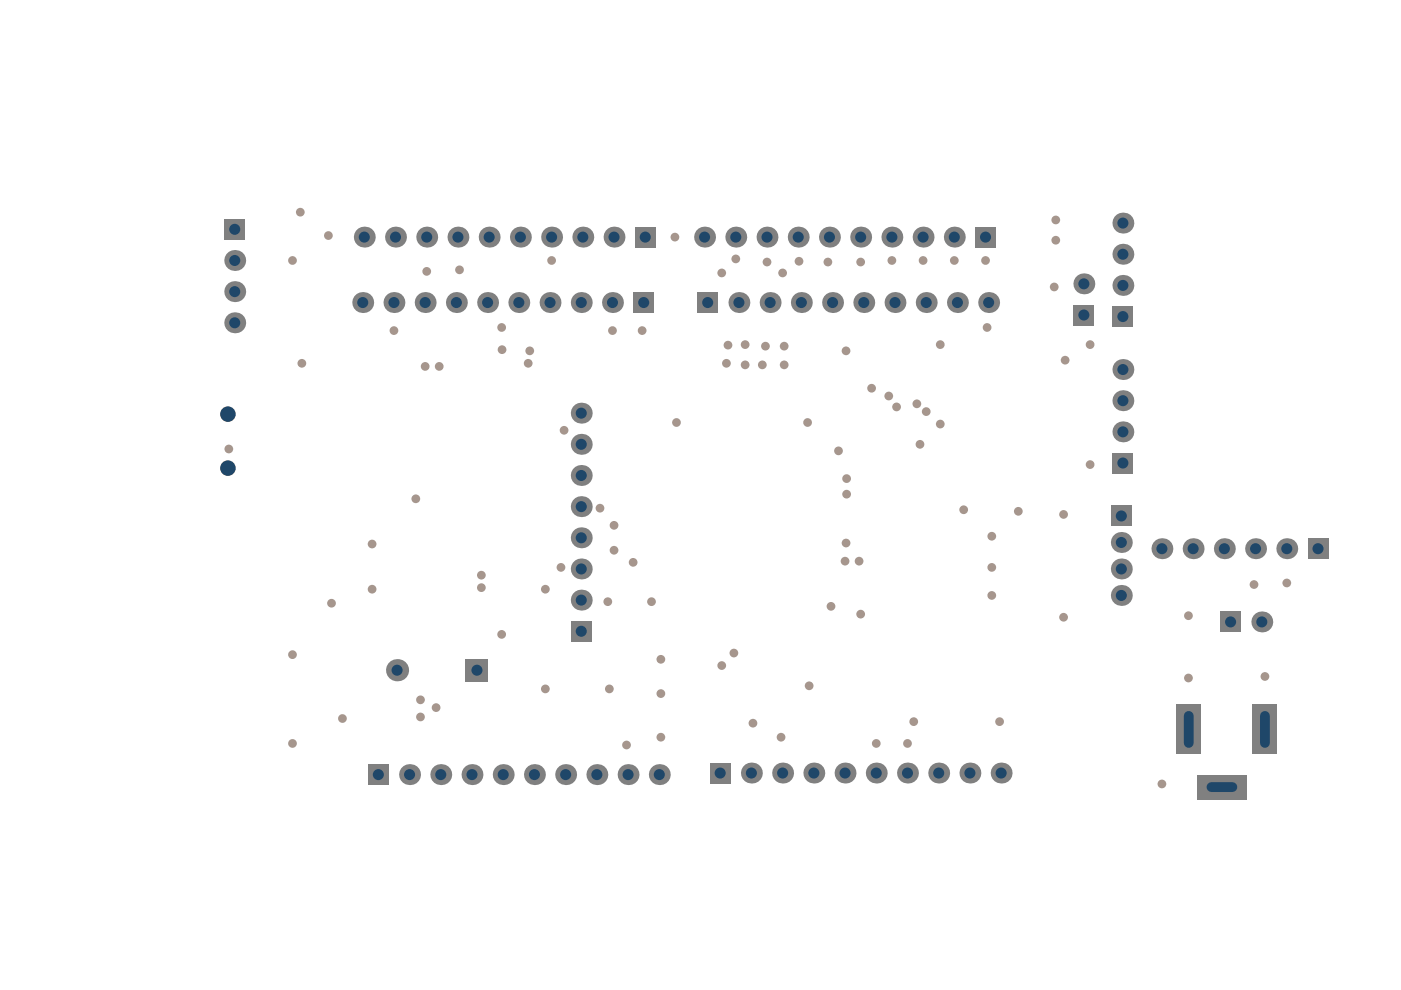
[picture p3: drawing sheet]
<svg xmlns="http://www.w3.org/2000/svg" width="297mm" height="210mm" viewBox="0 0 297 210" stroke-linecap="round" stroke-linejoin="round" font-family="sans-serif">
<g fill="#a6968d">
<circle cx="130.2" cy="111.4" r=".93"/>
<circle cx="140.1" cy="139.8" r=".93"/>
<circle cx="118.9" cy="120.3" r=".93"/>
<circle cx="210.3" cy="113.7" r=".93"/>
<circle cx="210.3" cy="126.2" r=".93"/>
<circle cx="210.3" cy="120.3" r=".93"/>
<circle cx="153" cy="141.1" r=".93"/>
<circle cx="155.6" cy="138.5" r=".93"/>
<circle cx="182.5" cy="130.2" r=".93"/>
<circle cx="176.2" cy="128.6" r=".93"/>
<circle cx="265.9" cy="123.9" r=".93"/>
<circle cx="272.8" cy="123.6" r=".93"/>
<circle cx="231.1" cy="98.5" r=".93"/>
<circle cx="78.9" cy="115.3" r=".93"/>
<circle cx="78.9" cy="124.9" r=".93"/>
<circle cx="225.5" cy="130.9" r=".93"/>
<circle cx="225.5" cy="109.1" r=".93"/>
<circle cx="169.4" cy="55.4" r=".93"/>
<circle cx="268.2" cy="143.4" r=".93"/>
<circle cx="171.6" cy="145.4" r=".93"/>
<circle cx="136.1" cy="70.1" r=".93"/>
<circle cx="143.4" cy="89.6" r=".93"/>
<circle cx="171.2" cy="89.6" r=".93"/>
<circle cx="166.3" cy="77.4" r=".93"/>
<circle cx="179.4" cy="74.4" r=".93"/>
<circle cx="138.1" cy="127.6" r=".93"/>
<circle cx="128.9" cy="127.6" r=".93"/>
<circle cx="211.9" cy="153" r=".93"/>
<circle cx="193.7" cy="153" r=".93"/>
<circle cx="185.8" cy="157.6" r=".93"/>
<circle cx="195.1" cy="94.2" r=".93"/>
<circle cx="182.1" cy="119" r=".93"/>
<circle cx="177.8" cy="95.6" r=".93"/>
<circle cx="179.5" cy="101.5" r=".93"/>
<circle cx="179.5" cy="104.8" r=".93"/>
<circle cx="179.4" cy="115.1" r=".93"/>
<circle cx="179.2" cy="119" r=".93"/>
<circle cx="69.6" cy="49.9" r=".93"/>
<circle cx="156" cy="54.9" r=".93"/>
<circle cx="143.1" cy="50.3" r=".93"/>
<circle cx="119.6" cy="91.2" r=".93"/>
<circle cx="112" cy="77" r=".93"/>
<circle cx="112.3" cy="74.4" r=".93"/>
<circle cx="97.4" cy="57.2" r=".93"/>
<circle cx="90.5" cy="57.5" r=".93"/>
<circle cx="159.6" cy="153.3" r=".93"/>
<circle cx="129.2" cy="146.1" r=".93"/>
<circle cx="115.6" cy="146.1" r=".93"/>
<circle cx="115.6" cy="124.9" r=".93"/>
<circle cx="89.2" cy="152" r=".93"/>
<circle cx="92.5" cy="150" r=".93"/>
<circle cx="89.2" cy="148.4" r=".93"/>
<circle cx="140.1" cy="156.3" r=".93"/>
<circle cx="165.6" cy="156.3" r=".93"/>
<circle cx="132.8" cy="158" r=".93"/>
<circle cx="102.1" cy="122" r=".93"/>
<circle cx="102.1" cy="124.6" r=".93"/>
<circle cx="106.4" cy="134.5" r=".93"/>
<circle cx="90.1" cy="77.7" r=".93"/>
<circle cx="93.1" cy="77.7" r=".93"/>
<circle cx="199.4" cy="89.9" r=".93"/>
<circle cx="196.4" cy="87.3" r=".93"/>
<circle cx="209.3" cy="69.4" r=".93"/>
<circle cx="199.4" cy="73.1" r=".93"/>
<circle cx="194.4" cy="85.6" r=".93"/>
<circle cx="204.3" cy="108.1" r=".93"/>
<circle cx="215.9" cy="108.4" r=".93"/>
<circle cx="192.4" cy="157.6" r=".93"/>
<circle cx="140.1" cy="147.1" r=".93"/>
<circle cx="83.5" cy="70.1" r=".93"/>
<circle cx="246.3" cy="166.2" r=".93"/>
<circle cx="88.2" cy="105.8" r=".93"/>
<circle cx="62" cy="157.6" r=".93"/>
<circle cx="62" cy="138.8" r=".93"/>
<circle cx="70.3" cy="127.9" r=".93"/>
<circle cx="72.6" cy="152.3" r=".93"/>
<circle cx="48.5" cy="95.2" r=".93"/>
<circle cx="64" cy="77" r=".93"/>
<circle cx="63.7" cy="45" r=".93"/>
<circle cx="252" cy="130.5" r=".93"/>
<circle cx="252" cy="143.8" r=".93"/>
<circle cx="231.1" cy="73.1" r=".93"/>
<circle cx="225.8" cy="76.4" r=".93"/>
<circle cx="223.5" cy="60.8" r=".93"/>
<circle cx="223.8" cy="46.6" r=".93"/>
<circle cx="223.8" cy="50.9" r=".93"/>
<circle cx="134.2" cy="119.2" r=".93"/>
<circle cx="130.2" cy="116.7" r=".93"/>
<circle cx="127.2" cy="107.7" r=".93"/>
<circle cx="175.5" cy="55.6" r=".93"/>
<circle cx="153" cy="57.9" r=".93"/>
<circle cx="117" cy="55.2" r=".93"/>
<circle cx="62" cy="55.2" r=".93"/>
<circle cx="190.1" cy="86.3" r=".93"/>
<circle cx="106.4" cy="74.1" r=".93"/>
<circle cx="106.4" cy="69.4" r=".93"/>
<circle cx="129.9" cy="70.1" r=".93"/>
<circle cx="184.8" cy="82.3" r=".93"/>
<circle cx="188.4" cy="84" r=".93"/>
<circle cx="165.9" cy="57.9" r=".93"/>
<circle cx="161.6" cy="77.4" r=".93"/>
<circle cx="162.3" cy="73.4" r=".93"/>
<circle cx="158" cy="73.1" r=".93"/>
<circle cx="154.3" cy="73.2" r=".93"/>
<circle cx="158" cy="77.4" r=".93"/>
<circle cx="154" cy="77" r=".93"/>
<circle cx="166.3" cy="73.4" r=".93"/>
<circle cx="162.6" cy="55.6" r=".93"/>
<circle cx="182.5" cy="55.6" r=".93"/>
<circle cx="189.1" cy="55.2" r=".93"/>
<circle cx="195.7" cy="55.2" r=".93"/>
<circle cx="202.3" cy="55.2" r=".93"/>
<circle cx="209" cy="55.2" r=".93"/>
</g>
<circle cx="199" cy="163.9" r="2.22" fill="#808080"/>
<circle cx="199" cy="163.9" r="1.17" fill="#1f4769"/>
<circle cx="172.5" cy="163.9" r="2.22" fill="#808080"/>
<circle cx="172.5" cy="163.9" r="1.17" fill="#1f4769"/>
<circle cx="130.2" cy="50.3" r="2.22" fill="#808080"/>
<circle cx="130.2" cy="50.3" r="1.17" fill="#1f4769"/>
<circle cx="103.7" cy="50.3" r="2.22" fill="#808080"/>
<circle cx="103.7" cy="50.3" r="1.17" fill="#1f4769"/>
<circle cx="77.2" cy="50.3" r="2.22" fill="#808080"/>
<circle cx="77.2" cy="50.3" r="1.17" fill="#1f4769"/>
<circle cx="209.6" cy="64.1" r="2.22" fill="#808080"/>
<circle cx="209.6" cy="64.1" r="1.17" fill="#1f4769"/>
<circle cx="183.1" cy="64.1" r="2.22" fill="#808080"/>
<circle cx="183.1" cy="64.1" r="1.17" fill="#1f4769"/>
<circle cx="156.7" cy="64.1" r="2.22" fill="#808080"/>
<circle cx="156.7" cy="64.1" r="1.17" fill="#1f4769"/>
<circle cx="267.5" cy="131.9" r="2.22" fill="#808080"/>
<circle cx="267.5" cy="131.9" r="1.17" fill="#1f4769"/>
<path d="M277.2 114.1h4.5v4.4h-4.5z" fill-rule="evenodd" fill="#808080"/>
<circle cx="279.4" cy="116.3" r="1.17" fill="#1f4769"/>
<circle cx="272.8" cy="116.3" r="2.22" fill="#808080"/>
<circle cx="272.8" cy="116.3" r="1.17" fill="#1f4769"/>
<circle cx="266.2" cy="116.3" r="2.22" fill="#808080"/>
<circle cx="266.2" cy="116.3" r="1.17" fill="#1f4769"/>
<circle cx="259.6" cy="116.3" r="2.22" fill="#808080"/>
<circle cx="259.6" cy="116.3" r="1.17" fill="#1f4769"/>
<circle cx="253" cy="116.3" r="2.22" fill="#808080"/>
<circle cx="253" cy="116.3" r="1.17" fill="#1f4769"/>
<circle cx="246.3" cy="116.3" r="2.22" fill="#808080"/>
<circle cx="246.3" cy="116.3" r="1.17" fill="#1f4769"/>
<circle cx="237.7" cy="120.6" r="2.22" fill="#808080"/>
<circle cx="237.7" cy="120.6" r="1.17" fill="#1f4769"/>
<circle cx="237.7" cy="115" r="2.22" fill="#808080"/>
<circle cx="237.7" cy="115" r="1.17" fill="#1f4769"/>
<circle cx="238.1" cy="91.6" r="2.22" fill="#808080"/>
<circle cx="238.1" cy="91.6" r="1.17" fill="#1f4769"/>
<path d="M235.9 96h4.4v4.4h-4.4z" fill-rule="evenodd" fill="#808080"/>
<circle cx="238.1" cy="98.2" r="1.17" fill="#1f4769"/>
<circle cx="238.1" cy="78.4" r="2.22" fill="#808080"/>
<circle cx="238.1" cy="78.4" r="1.17" fill="#1f4769"/>
<circle cx="238.1" cy="47.3" r="2.22" fill="#808080"/>
<circle cx="238.1" cy="47.3" r="1.17" fill="#1f4769"/>
<circle cx="238.1" cy="53.9" r="2.22" fill="#808080"/>
<circle cx="238.1" cy="53.9" r="1.17" fill="#1f4769"/>
<circle cx="238.1" cy="60.5" r="2.22" fill="#808080"/>
<circle cx="238.1" cy="60.5" r="1.17" fill="#1f4769"/>
<circle cx="229.8" cy="60.2" r="2.22" fill="#808080"/>
<circle cx="229.8" cy="60.2" r="1.17" fill="#1f4769"/>
<circle cx="212.3" cy="163.9" r="2.22" fill="#808080"/>
<circle cx="212.3" cy="163.9" r="1.17" fill="#1f4769"/>
<circle cx="205.6" cy="163.9" r="2.22" fill="#808080"/>
<circle cx="205.6" cy="163.9" r="1.17" fill="#1f4769"/>
<path d="M206.7 48.1h4.5v4.4h-4.5z" fill-rule="evenodd" fill="#808080"/>
<circle cx="209" cy="50.3" r="1.17" fill="#1f4769"/>
<circle cx="202.3" cy="50.3" r="2.22" fill="#808080"/>
<circle cx="202.3" cy="50.3" r="1.17" fill="#1f4769"/>
<circle cx="192.4" cy="163.9" r="2.22" fill="#808080"/>
<circle cx="192.4" cy="163.9" r="1.17" fill="#1f4769"/>
<circle cx="185.8" cy="163.9" r="2.22" fill="#808080"/>
<circle cx="185.8" cy="163.9" r="1.17" fill="#1f4769"/>
<circle cx="195.7" cy="50.3" r="2.22" fill="#808080"/>
<circle cx="195.7" cy="50.3" r="1.17" fill="#1f4769"/>
<circle cx="189.1" cy="50.3" r="2.22" fill="#808080"/>
<circle cx="189.1" cy="50.3" r="1.17" fill="#1f4769"/>
<circle cx="182.5" cy="50.3" r="2.22" fill="#808080"/>
<circle cx="182.5" cy="50.3" r="1.17" fill="#1f4769"/>
<circle cx="159.3" cy="163.9" r="2.22" fill="#808080"/>
<circle cx="159.3" cy="163.9" r="1.17" fill="#1f4769"/>
<circle cx="165.9" cy="163.9" r="2.22" fill="#808080"/>
<circle cx="165.9" cy="163.9" r="1.17" fill="#1f4769"/>
<circle cx="162.6" cy="50.3" r="2.22" fill="#808080"/>
<circle cx="162.6" cy="50.3" r="1.17" fill="#1f4769"/>
<circle cx="169.2" cy="50.3" r="2.22" fill="#808080"/>
<circle cx="169.2" cy="50.3" r="1.17" fill="#1f4769"/>
<path d="M150.5 161.7h4.4v4.4h-4.4z" fill-rule="evenodd" fill="#808080"/>
<circle cx="152.7" cy="163.9" r="1.17" fill="#1f4769"/>
<circle cx="139.8" cy="164.2" r="2.22" fill="#808080"/>
<circle cx="139.8" cy="164.2" r="1.17" fill="#1f4769"/>
<circle cx="149.4" cy="50.3" r="2.22" fill="#808080"/>
<circle cx="149.4" cy="50.3" r="1.17" fill="#1f4769"/>
<circle cx="126.5" cy="164.2" r="2.22" fill="#808080"/>
<circle cx="126.5" cy="164.2" r="1.17" fill="#1f4769"/>
<circle cx="119.9" cy="164.2" r="2.22" fill="#808080"/>
<circle cx="119.9" cy="164.2" r="1.17" fill="#1f4769"/>
<path d="M121 131.6h4.5v4.5h-4.5z" fill-rule="evenodd" fill="#808080"/>
<circle cx="123.2" cy="133.8" r="1.17" fill="#1f4769"/>
<circle cx="123.2" cy="114" r="2.22" fill="#808080"/>
<circle cx="123.2" cy="114" r="1.17" fill="#1f4769"/>
<circle cx="123.2" cy="120.6" r="2.22" fill="#808080"/>
<circle cx="123.2" cy="120.6" r="1.17" fill="#1f4769"/>
<circle cx="123.2" cy="94.2" r="2.22" fill="#808080"/>
<circle cx="123.2" cy="94.2" r="1.17" fill="#1f4769"/>
<circle cx="123.2" cy="100.8" r="2.22" fill="#808080"/>
<circle cx="123.2" cy="100.8" r="1.17" fill="#1f4769"/>
<circle cx="123.6" cy="50.3" r="2.22" fill="#808080"/>
<circle cx="123.6" cy="50.3" r="1.17" fill="#1f4769"/>
<circle cx="117" cy="50.3" r="2.22" fill="#808080"/>
<circle cx="117" cy="50.3" r="1.17" fill="#1f4769"/>
<circle cx="100.1" cy="164.2" r="2.22" fill="#808080"/>
<circle cx="100.1" cy="164.2" r="1.17" fill="#1f4769"/>
<circle cx="106.7" cy="164.2" r="2.22" fill="#808080"/>
<circle cx="106.7" cy="164.2" r="1.17" fill="#1f4769"/>
<path d="M98.8 139.8h4.7v4.6h-4.7z" fill-rule="evenodd" fill="#808080"/>
<circle cx="101.1" cy="142.1" r="1.17" fill="#1f4769"/>
<circle cx="97.1" cy="50.3" r="2.22" fill="#808080"/>
<circle cx="97.1" cy="50.3" r="1.17" fill="#1f4769"/>
<circle cx="110.3" cy="50.3" r="2.22" fill="#808080"/>
<circle cx="110.3" cy="50.3" r="1.17" fill="#1f4769"/>
<path d="M78 162h4.4v4.4h-4.4z" fill-rule="evenodd" fill="#808080"/>
<circle cx="80.2" cy="164.2" r="1.17" fill="#1f4769"/>
<circle cx="86.8" cy="164.2" r="2.22" fill="#808080"/>
<circle cx="86.8" cy="164.2" r="1.17" fill="#1f4769"/>
<circle cx="84.2" cy="142.1" r="2.35" fill="#808080"/>
<circle cx="84.2" cy="142.1" r="1.17" fill="#1f4769"/>
<circle cx="83.9" cy="50.3" r="2.22" fill="#808080"/>
<circle cx="83.9" cy="50.3" r="1.17" fill="#1f4769"/>
<circle cx="90.5" cy="50.3" r="2.22" fill="#808080"/>
<circle cx="90.5" cy="50.3" r="1.17" fill="#1f4769"/>
<circle cx="48.3" cy="99.3" r=".78" fill="#808080"/>
<circle cx="48.3" cy="99.3" r="1.65" fill="#1f4769"/>
<circle cx="48.3" cy="87.8" r=".78" fill="#808080"/>
<circle cx="48.3" cy="87.8" r="1.65" fill="#1f4769"/>
<path d="M265.6 149.5h5.2v10.4h-5.2z" fill-rule="evenodd" fill="#808080"/>
<path d="M268.2 151.8v5.7" fill="none" stroke="#1f4769" stroke-width="2.1"/>
<path d="M249.4 149.5h5.2v10.4h-5.2z" fill-rule="evenodd" fill="#808080"/>
<path d="M252 151.8v5.7" fill="none" stroke="#1f4769" stroke-width="2.1"/>
<circle cx="237.7" cy="126.2" r="2.22" fill="#808080"/>
<circle cx="237.7" cy="126.2" r="1.17" fill="#1f4769"/>
<path d="M235.5 107.2h4.5v4.4h-4.5z" fill-rule="evenodd" fill="#808080"/>
<circle cx="237.7" cy="109.4" r="1.17" fill="#1f4769"/>
<circle cx="238.1" cy="85" r="2.22" fill="#808080"/>
<circle cx="238.1" cy="85" r="1.17" fill="#1f4769"/>
<path d="M235.9 64.9h4.4v4.4h-4.4z" fill-rule="evenodd" fill="#808080"/>
<circle cx="238.1" cy="67.1" r="1.17" fill="#1f4769"/>
<path d="M227.6 64.6h4.4v4.4h-4.4z" fill-rule="evenodd" fill="#808080"/>
<circle cx="229.8" cy="66.8" r="1.17" fill="#1f4769"/>
<circle cx="203" cy="64.1" r="2.22" fill="#808080"/>
<circle cx="203" cy="64.1" r="1.17" fill="#1f4769"/>
<circle cx="196.4" cy="64.1" r="2.22" fill="#808080"/>
<circle cx="196.4" cy="64.1" r="1.17" fill="#1f4769"/>
<circle cx="189.8" cy="64.1" r="2.22" fill="#808080"/>
<circle cx="189.8" cy="64.1" r="1.17" fill="#1f4769"/>
<circle cx="163.3" cy="64.1" r="2.22" fill="#808080"/>
<circle cx="163.3" cy="64.1" r="1.17" fill="#1f4769"/>
<circle cx="169.9" cy="64.1" r="2.22" fill="#808080"/>
<circle cx="169.9" cy="64.1" r="1.17" fill="#1f4769"/>
<path d="M147.8 61.9h4.5v4.5h-4.5z" fill-rule="evenodd" fill="#808080"/>
<circle cx="150" cy="64.1" r="1.17" fill="#1f4769"/>
<circle cx="123.2" cy="87.6" r="2.22" fill="#808080"/>
<circle cx="123.2" cy="87.6" r="1.17" fill="#1f4769"/>
<circle cx="123.2" cy="107.4" r="2.22" fill="#808080"/>
<circle cx="123.2" cy="107.4" r="1.17" fill="#1f4769"/>
<circle cx="123.2" cy="127.2" r="2.22" fill="#808080"/>
<circle cx="123.2" cy="127.2" r="1.17" fill="#1f4769"/>
<circle cx="129.9" cy="64.1" r="2.22" fill="#808080"/>
<circle cx="129.9" cy="64.1" r="1.17" fill="#1f4769"/>
<circle cx="123.2" cy="64.1" r="2.22" fill="#808080"/>
<circle cx="123.2" cy="64.1" r="1.17" fill="#1f4769"/>
<circle cx="96.8" cy="64.1" r="2.22" fill="#808080"/>
<circle cx="96.8" cy="64.1" r="1.17" fill="#1f4769"/>
<circle cx="110" cy="64.1" r="2.22" fill="#808080"/>
<circle cx="110" cy="64.1" r="1.17" fill="#1f4769"/>
<circle cx="103.4" cy="64.1" r="2.22" fill="#808080"/>
<circle cx="103.4" cy="64.1" r="1.17" fill="#1f4769"/>
<circle cx="76.9" cy="64.1" r="2.22" fill="#808080"/>
<circle cx="76.9" cy="64.1" r="1.17" fill="#1f4769"/>
<circle cx="83.5" cy="64.1" r="2.22" fill="#808080"/>
<circle cx="83.5" cy="64.1" r="1.17" fill="#1f4769"/>
<circle cx="90.1" cy="64.1" r="2.22" fill="#808080"/>
<circle cx="90.1" cy="64.1" r="1.17" fill="#1f4769"/>
<path d="M253.9 164.3h10.4v5.2h-10.4z" fill-rule="evenodd" fill="#808080"/>
<path d="M256.9 166.9h4.4" fill="none" stroke="#1f4769" stroke-width="2.1"/>
<path d="M258.7 129.7h4.4v4.4h-4.4z" fill-rule="evenodd" fill="#808080"/>
<circle cx="260.9" cy="131.9" r="1.17" fill="#1f4769"/>
<circle cx="179.2" cy="163.9" r="2.22" fill="#808080"/>
<circle cx="179.2" cy="163.9" r="1.17" fill="#1f4769"/>
<circle cx="175.9" cy="50.3" r="2.22" fill="#808080"/>
<circle cx="175.9" cy="50.3" r="1.17" fill="#1f4769"/>
<circle cx="133.2" cy="164.2" r="2.22" fill="#808080"/>
<circle cx="133.2" cy="164.2" r="1.17" fill="#1f4769"/>
<circle cx="93.5" cy="164.2" r="2.22" fill="#808080"/>
<circle cx="93.5" cy="164.2" r="1.17" fill="#1f4769"/>
<circle cx="113.3" cy="164.2" r="2.22" fill="#808080"/>
<circle cx="113.3" cy="164.2" r="1.17" fill="#1f4769"/>
<path d="M134.6 48.1h4.4v4.4h-4.4z" fill-rule="evenodd" fill="#808080"/>
<circle cx="136.8" cy="50.3" r="1.17" fill="#1f4769"/>
<circle cx="156" cy="50.3" r="2.22" fill="#808080"/>
<circle cx="156" cy="50.3" r="1.17" fill="#1f4769"/>
<circle cx="49.8" cy="68.4" r="2.22" fill="#808080"/>
<circle cx="49.8" cy="68.4" r="1.17" fill="#1f4769"/>
<circle cx="49.8" cy="61.8" r="2.22" fill="#808080"/>
<circle cx="49.8" cy="61.8" r="1.17" fill="#1f4769"/>
<circle cx="49.8" cy="55.2" r="2.22" fill="#808080"/>
<circle cx="49.8" cy="55.2" r="1.17" fill="#1f4769"/>
<path d="M47.6 46.4h4.4v4.4h-4.4z" fill-rule="evenodd" fill="#808080"/>
<circle cx="49.8" cy="48.6" r="1.17" fill="#1f4769"/>
<circle cx="176.5" cy="64.1" r="2.22" fill="#808080"/>
<circle cx="176.5" cy="64.1" r="1.17" fill="#1f4769"/>
<path d="M134.3 61.9h4.4v4.5h-4.4z" fill-rule="evenodd" fill="#808080"/>
<circle cx="136.5" cy="64.1" r="1.17" fill="#1f4769"/>
<circle cx="116.6" cy="64.1" r="2.22" fill="#808080"/>
<circle cx="116.6" cy="64.1" r="1.17" fill="#1f4769"/>
</svg>
